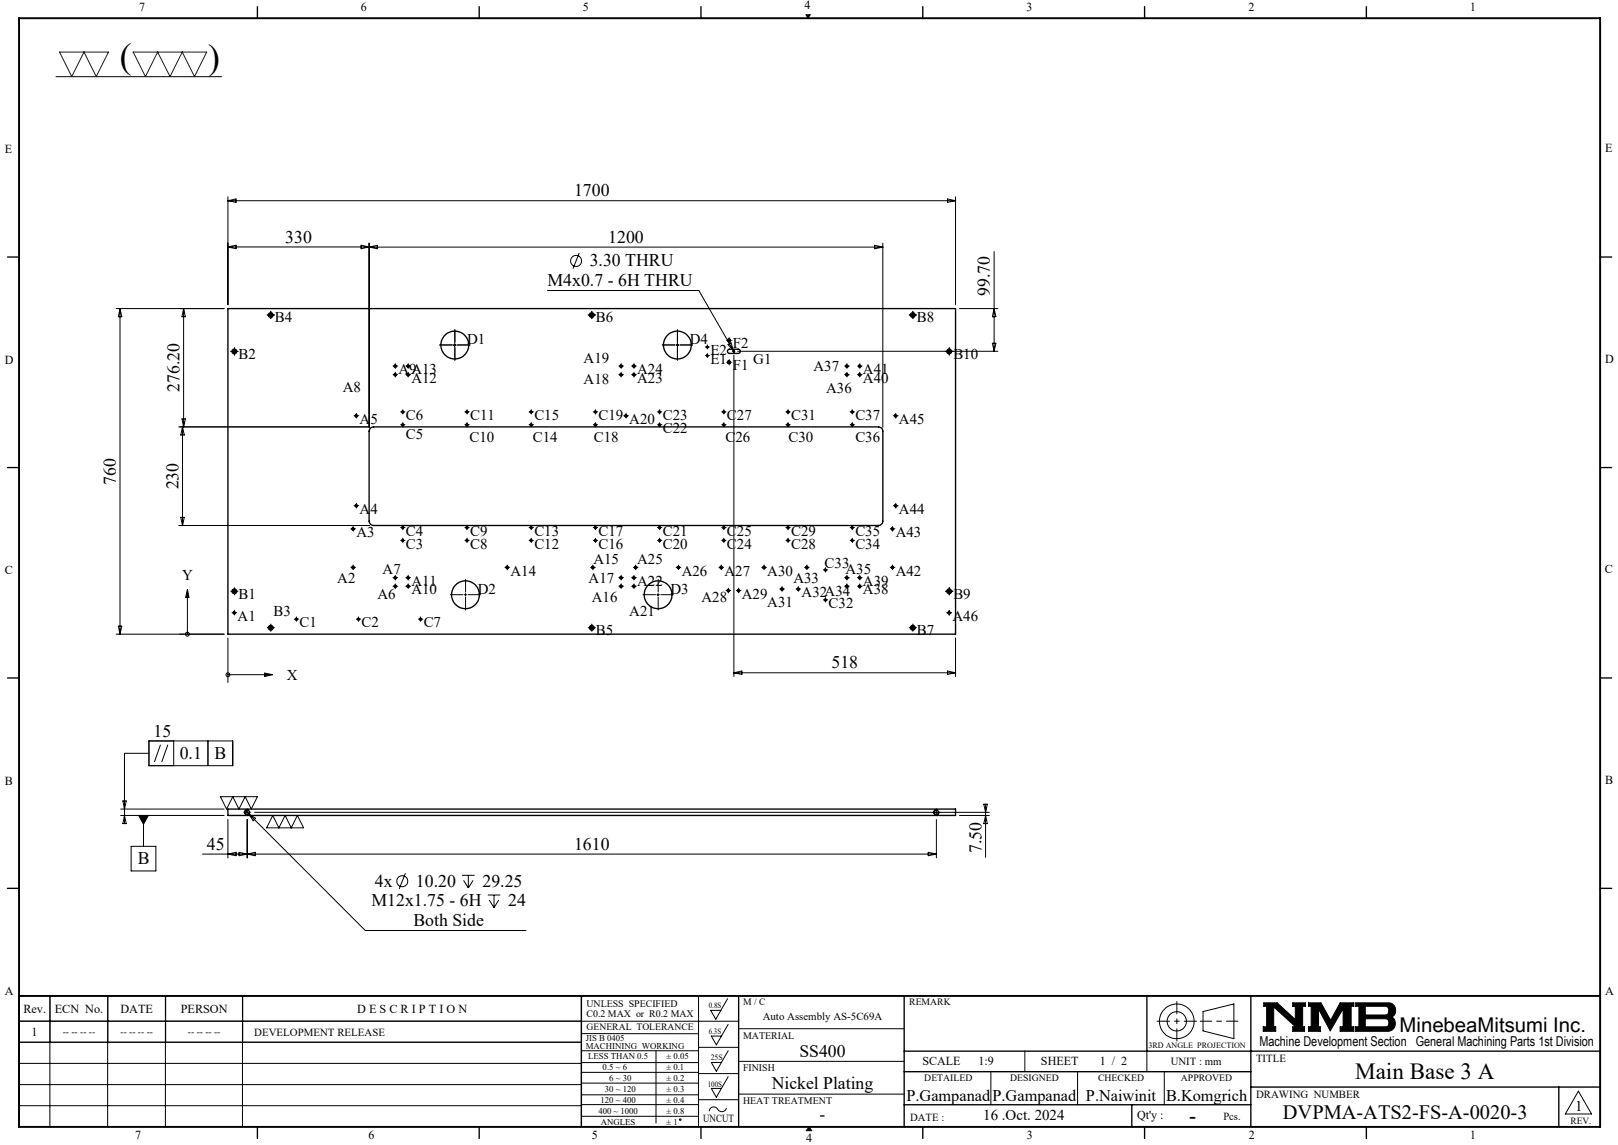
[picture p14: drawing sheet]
<svg xmlns="http://www.w3.org/2000/svg" width="420mm" height="297mm" viewBox="0 0 420 297" stroke-linecap="round" stroke-linejoin="round" font-family="sans-serif">
<defs><g id="words">
<g font-size="9.2">
<text x="31.1" y="17.7">(</text>
<text x="54" y="17.8">)</text>
</g>
<text font-size="6" x="351.8" y="280">Main Base 3 A</text>
<g font-size="5.3">
<text x="363.3" y="267.7">MinebeaMitsumi Inc.</text>
<text x="333" y="290.4">DVPMA-ATS2-FS-A-0020-3</text>
</g>
<text font-size="4.9" x="308.8" y="290.9">-</text>
<g font-size="4.6">
<text x="149" y="50.9">1700</text>
<text x="74.1" y="62.9">330</text>
<text x="157.9" y="63">1200</text>
<text x="153.1" y="69.1">3.30 THRU</text>
<text x="142.1" y="74.2">M4x0.7 - 6H THRU</text>
<text x="257" y="76.8" transform="rotate(-90 257 76.8)">99.70</text>
<text x="46.6" y="101.7" transform="rotate(-90 46.6 101.7)">276.20</text>
<text x="30.1" y="125.7" transform="rotate(-90 30.1 125.7)">760</text>
<text x="46.3" y="127" transform="rotate(-90 46.3 127)">230</text>
<text x="215.8" y="173.4">518</text>
<text x="39.9" y="191.1">15</text>
<text x="46.7" y="196.8">0.1</text>
<text x="55.7" y="196.8">B</text>
<text x="53.7" y="220.4">45</text>
<text x="149" y="220.4">1610</text>
<text x="254.8" y="221.2" transform="rotate(-90 254.8 221.2)">7.50</text>
<text x="35.7" y="224.2">B</text>
<text x="97.3" y="230">4x</text>
<text x="108" y="230">10.20</text>
<text x="125.2" y="230">29.25</text>
<text x="96.4" y="235.1">M12x1.75 - 6H</text>
<text x="131.9" y="235.1">24</text>
<text x="107.3" y="240.2">Both Side</text>
<text x="207.5" y="274.1">SS400</text>
<text x="200.3" y="282.4">Nickel Plating</text>
<text x="212.8" y="290.6">-</text>
</g>
<g font-size="4.2">
<text x="235.3" y="285.5">P.Gampanad</text>
<text x="257.6" y="285.5">P.Gampanad</text>
<text x="281.9" y="285.5">P.Naiwinit</text>
<text x="302.7" y="285.5">B.Komgrich</text>
</g>
<g font-size="3.9">
<text x="71.4" y="83.6">B4</text>
<text x="154.7" y="83.6">B6</text>
<text x="238" y="83.6">B8</text>
<text x="121.3" y="89.2">D1</text>
<text x="179" y="89.2">D4</text>
<text x="61.9" y="93">B2</text>
<text x="151.5" y="94">A19</text>
<text x="184.4" y="94.4">E1</text>
<text x="184.4" y="92.2">E2</text>
<text x="190.2" y="96">F1</text>
<text x="190.2" y="90.3">F2</text>
<text x="195.5" y="94.4">G1</text>
<text x="247.5" y="93">B10</text>
<text x="89" y="101.8">A8</text>
<text x="103.5" y="97.1">A9A13</text>
<text x="106.8" y="99.3">A12</text>
<text x="151.5" y="99.7">A18</text>
<text x="165.4" y="99.3">A23</text>
<text x="165.4" y="97.1">A24</text>
<text x="211.1" y="96.3">A37</text>
<text x="214.4" y="101.9">A36</text>
<text x="224" y="99.3">A40</text>
<text x="224" y="97.1">A41</text>
<text x="93.3" y="110">A5</text>
<text x="105.4" y="113.9">C5</text>
<text x="105.4" y="109">C6</text>
<text x="122" y="109">C11</text>
<text x="138.7" y="109">C15</text>
<text x="155.4" y="109">C19</text>
<text x="163.3" y="110">A20</text>
<text x="172" y="112.3">C22</text>
<text x="172" y="109">C23</text>
<text x="188.7" y="109">C27</text>
<text x="205.4" y="109">C31</text>
<text x="222" y="109">C37</text>
<text x="233.3" y="110">A45</text>
<text x="121.9" y="114.6">C10</text>
<text x="138.3" y="114.6">C14</text>
<text x="154.1" y="114.6">C18</text>
<text x="188.3" y="114.6">C26</text>
<text x="204.7" y="114.6">C30</text>
<text x="222" y="114.6">C36</text>
<text x="93.3" y="133.3">A4</text>
<text x="233.3" y="133.3">A44</text>
<text x="92.5" y="139.3">A3</text>
<text x="105.4" y="142.3">C3</text>
<text x="105.4" y="139">C4</text>
<text x="122" y="142.3">C8</text>
<text x="122" y="139">C9</text>
<text x="138.7" y="142.3">C12</text>
<text x="138.7" y="139">C13</text>
<text x="155.4" y="142.3">C16</text>
<text x="155.4" y="139">C17</text>
<text x="172" y="142.3">C20</text>
<text x="172" y="139">C21</text>
<text x="188.7" y="142.3">C24</text>
<text x="188.7" y="139">C25</text>
<text x="205.4" y="142.3">C28</text>
<text x="205.4" y="139">C29</text>
<text x="222" y="142.3">C34</text>
<text x="222" y="139">C35</text>
<text x="232.5" y="139.3">A43</text>
<text x="99.3" y="148.9">A7</text>
<text x="132.5" y="149.3">A14</text>
<text x="154" y="146.3">A15</text>
<text x="165.4" y="146.3">A25</text>
<text x="177" y="149.3">A26</text>
<text x="188.1" y="149.3">A27</text>
<text x="199.2" y="149.3">A30</text>
<text x="214.1" y="147.3">C33</text>
<text x="219.5" y="148.9">A35</text>
<text x="232.5" y="149.3">A42</text>
<text x="47.3" y="150.4">Y</text>
<text x="61.9" y="155.3">B1</text>
<text x="87.5" y="151.2">A2</text>
<text x="98" y="155.4">A6</text>
<text x="106.8" y="154.2">A10</text>
<text x="106.8" y="152">A11</text>
<text x="124" y="154">D2</text>
<text x="152.8" y="151.1">A17</text>
<text x="165.4" y="152">A22</text>
<text x="174" y="154">D3</text>
<text x="192.6" y="155.3">A29</text>
<text x="205.9" y="151.1">A33</text>
<text x="208.1" y="154.9">A32A34</text>
<text x="224" y="154.2">A38</text>
<text x="224" y="152">A39</text>
<text x="247.5" y="155.3">B9</text>
<text x="61.7" y="161.1">A1</text>
<text x="71" y="159.7">B3</text>
<text x="153.6" y="156.2">A16</text>
<text x="163.3" y="159.7">A21</text>
<text x="182.1" y="156.2">A28</text>
<text x="199.2" y="157.5">A31</text>
<text x="215.1" y="157.7">C32</text>
<text x="247.2" y="161">A46</text>
<text x="77.8" y="162.7">C1</text>
<text x="93.9" y="162.7">C2</text>
<text x="110" y="162.7">C7</text>
<text x="154.7" y="164.7">B5</text>
<text x="238" y="164.7">B7</text>
<text x="74.5" y="176.3">X</text>
<text x="255.2" y="290.6">16 .Oct. 2024</text>
<text x="408.9" y="288.2">1</text>
</g>
<text font-size="3.5" x="326.9" y="271.4">Machine Development Section General Machining Parts 1st Division</text>
<g font-size="3.2">
<text x="36.1" y="2.9">7</text>
<text x="93.7" y="2.8">6</text>
<text x="151.3" y="2.8">5</text>
<text x="208.8" y="2.2">4</text>
<text x="266.5" y="2.8">3</text>
<text x="324.1" y="2.8">2</text>
<text x="381.6" y="2.8">1</text>
<text x="1.3" y="39.8">E</text>
<text x="416.6" y="39.5">E</text>
<text x="1.3" y="94.3">D</text>
<text x="416.6" y="94.1">D</text>
<text x="1.3" y="148.9">C</text>
<text x="416.6" y="148.7">C</text>
<text x="1.3" y="203.6">B</text>
<text x="416.6" y="203.3">B</text>
<text x="416.6" y="258">A</text>
<text x="1.3" y="258.1">A</text>
<text x="6.1" y="262.7">Rev.</text>
<text x="14.2" y="262.7">ECN No.</text>
<text x="31.3" y="262.7">DATE</text>
<text x="46.9" y="262.7">PERSON</text>
<text x="92.7" y="262.7">D E S C R I P T I O N</text>
<text x="8.2" y="268.7">1</text>
<text x="239.4" y="276.2">SCALE</text>
<text x="254" y="276.2">1:9</text>
<text x="270.2" y="276.2">SHEET</text>
<text x="285.5" y="276.2">1 / 2</text>
<text x="295.2" y="290.1">Qt'y :</text>
<text x="35.1" y="295.5">7</text>
<text x="95.7" y="295.6">6</text>
<text x="153.6" y="295.6">5</text>
<text x="209.3" y="296.3">4</text>
<text x="266.6" y="295.6">3</text>
<text x="324.2" y="295.6">2</text>
<text x="381.6" y="295.6">1</text>
</g>
<g font-size="2.8">
<text x="66" y="268.6">DEVELOPMENT RELEASE</text>
<text x="198" y="264.5">Auto Assembly AS-5C69A</text>
<text x="326" y="275.4">TITLE</text>
<text x="303.9" y="276.2">UNIT : mm</text>
<text x="326" y="284.7">DRAWING NUMBER</text>
<text x="182.5" y="291.2">UNCUT</text>
<text x="236.3" y="290.7">DATE :</text>
<text x="317.6" y="290.6">Pcs.</text>
</g>
<g font-size="2.6">
<text x="152.2" y="261.3">UNLESS SPECIFIED</text>
<text x="152.2" y="263.7">C0.2 MAX or R0.2 MAX</text>
<text x="192.9" y="269.4">MATERIAL</text>
<text x="192.9" y="277.7">FINISH</text>
<text x="192.9" y="286.3">HEAT TREATMENT</text>
</g>
<g font-size="2.5">
<text x="192.9" y="260.7">M / C</text>
<text x="236" y="260.7">REMARK</text>
<text x="16.3" y="268.5">-- -- -- --</text>
<text x="31.3" y="268.5">-- -- -- --</text>
<text x="48.8" y="268.5">-- -- -- --</text>
<text x="152.3" y="267.3">GENERAL TOLERANCE</text>
<text x="239.9" y="280.5">DETAILED</text>
<text x="262.2" y="280.5">DESIGNED</text>
<text x="285.1" y="280.5">CHECKED</text>
<text x="306.6" y="280.5">APPROVED</text>
<text x="407.7" y="291.5">REV.</text>
</g>
<g font-size="2.3">
<text x="152.1" y="270">JIS B 0405</text>
<text x="152.1" y="272.1">MACHINING WORKING</text>
<text x="152.7" y="274.6">LESS THAN 0.5</text>
<text x="173" y="274.6">± 0.05</text>
<text x="156.4" y="277.4">0.5 ~ 6</text>
<text x="158.1" y="280.3">6 ~ 30</text>
<text x="173" y="277.4">± 0.1</text>
<text x="173" y="280.3">± 0.2</text>
<text x="155.9" y="286">120 ~ 400</text>
<text x="157" y="283.2">30 ~ 120</text>
<text x="173" y="283.2">± 0.3</text>
<text x="173" y="286">± 0.4</text>
<text x="155.3" y="288.9">400 ~ 1000</text>
<text x="155.9" y="291.7">ANGLES</text>
<text x="173" y="288.9">± 0.8</text>
<text x="173" y="291.7">± 1</text>
</g>
<g font-size="2.1">
<text x="184" y="261.5">0.8S</text>
<text x="184" y="268.1">6.3S</text>
<text x="184.5" y="275">25S</text>
<text x="298.1" y="271.8">3RD ANGLE PROJECTION</text>
<text x="183.7" y="281.9">100S</text>
</g>
</g></defs>
<g fill="none" stroke="#000" stroke-width=".26">
<path d="M14.5 19.9h43M209.2 3.8h1.1l-.6 .9zM59.2 51v28.1M59.2 52.1h188.8M59.2 52.1l2.1-.5v.9zM246 51.6l2 .5-2 .4zM248 51v28.1M59.2 64.1l2.1-.5v.9zM59.2 64.1h36.6M93.7 63.6l2.1 .5-2.1 .4zM95.8 63v47.8M95.8 64.1h133.4"/>
<path d="M95.8 64.1l2.1-.5v.9zM142.1 75.3h39.3l9 15.7M150.4 65.6l-1.7 4.1M227 63.6l2.2 .5-2.2 .4zM229.2 63.1v47.7M258.1 65.3v25.8M30.2 80h28M31.2 80v84.5M31.2 80l.4 2.2h-.9zM47.7 80l.4 2.2h-.9zM47.7 80v30.7M60.5 91.2h.7"/>
<path d="M60.8 90.8v.7M70 81.7h.6M70.3 81.4v.7M102.3 95h.6M102.3 97.2h.6M102.6 94.6v.7M102.6 96.9v.6M102.7 94.6a.33 .33 0 0 0-.4 .3 .33 .33 0 0 0 .2 .4 .33 .33 0 0 0 .4-.3M102.7 96.9a.33 .33 0 0 0-.4 .2 .33 .33 0 0 0 .2 .4 .33 .33 0 0 0 .4-.2M105.6 95h.7M105.6 97.2h.7M105.9 94.6v.7"/>
<path d="M105.9 96.9v.6M106 94.6a.34 .34 0 0 0-.4 .3 .34 .34 0 0 0 .2 .4 .34 .34 0 0 0 .5-.3M106 96.9a.34 .34 0 0 0-.4 .2 .34 .34 0 0 0 .2 .4 .34 .34 0 0 0 .5-.2M117.7 89.5h.7M118 89.2v.6M153.3 81.7h.7M153.6 81.4v.7M160.9 95h.6M160.9 97.2h.6M161.2 94.6v.7M161.2 96.9v.6M161.3 94.6a.33 .33 0 0 0-.4 .3 .33 .33 0 0 0 .2 .4 .33 .33 0 0 0 .4-.3"/>
<path d="M161.3 96.9a.33 .33 0 0 0-.4 .2 .33 .33 0 0 0 .2 .4 .33 .33 0 0 0 .4-.2M164.2 95h.7M164.2 97.2h.7M164.6 94.6v.7M164.6 96.9v.6M164.6 94.6a.33 .33 0 0 0-.4 .3 .33 .33 0 0 0 .3 .4 .33 .33 0 0 0 .4-.3M164.6 96.9a.33 .33 0 0 0-.4 .2 .33 .33 0 0 0 .3 .4 .33 .33 0 0 0 .4-.2M175.5 89.5h.7M175.8 89.2v.6M183.3 90h.6M183.3 92.2h.6M183.6 89.7v.6"/>
<path d="M183.6 91.9v.7M183.7 89.8l-.3 .1v.3h.3l.1-.1M183.7 92l-.3 .1v.3l.3 .1 .1-.2M188.9 94h.7M188.9 88.3h.7M189 89.4l.8-.5 .6 2.1zM189.3 88v.6M189.3 93.6v.7M189.4 93.6a.44 .44 0 0 0-.6 .2 .44 .44 0 0 0 .3 .6 .44 .44 0 0 0 .6-.3M189.4 87.9a.44 .44 0 0 0-.6 .3 .44 .44 0 0 0 .3 .5 .44 .44 0 0 0 .6-.3M190.4 91l.2 .3M190.5 92.1v83.4"/>
<path d="M190.6 90.9h-.2l-.1 .3 .2 .2 .2-.2M191.5 91.1h67.5M219.5 95h.7M219.5 97.2h.7M219.8 94.6v.7M219.8 96.9v.6M219.9 94.6a.33 .33 0 0 0-.4 .3 .33 .33 0 0 0 .3 .4 .33 .33 0 0 0 .4-.3M219.9 96.9a.33 .33 0 0 0-.4 .2 .33 .33 0 0 0 .3 .4 .33 .33 0 0 0 .4-.2M222.8 95h.7M222.8 97.2h.7M223.2 94.6v.7M223.2 96.9v.6"/>
<path d="M223.2 94.6a.33 .33 0 0 0-.4 .3 .33 .33 0 0 0 .3 .4 .33 .33 0 0 0 .4-.3M223.2 96.9a.33 .33 0 0 0-.4 .2 .33 .33 0 0 0 .3 .4 .33 .33 0 0 0 .4-.2M236.6 81.7h.7M236.9 81.4v.7M246.1 91.2h.6M246.4 90.8v.7M249.1 80h9.9M257.6 89h.9l-.4 2.1zM258.1 80l.4 2.2h-.9zM46.4 110.7h49.6M47.2 108.7h.9l-.4 2zM47.4 110.7v25.6"/>
<path d="M47.4 110.7l.4 2.2h-.9zM92.2 107.8h.6M92.5 107.5v.7M92.6 107.5a.34 .34 0 0 0-.4 .3 .34 .34 0 0 0 .2 .4 .34 .34 0 0 0 .4-.3M104.2 110.2h.7M104.2 106.9h.7M104.6 106.5v.7M104.6 109.9v.6M104.6 109.9a.28 .28 0 0 0-.3 .2 .28 .28 0 0 0 .2 .4 .28 .28 0 0 0 .3-.2M104.6 106.6a.28 .28 0 0 0-.3 .1 .28 .28 0 0 0 .2 .4 .28 .28 0 0 0 .3-.2M120.9 110.2h.7M120.9 106.9h.7"/>
<path d="M121.2 106.5v.7M121.2 109.9v.6M121.3 109.9a.28 .28 0 0 0-.3 .2 .28 .28 0 0 0 .2 .4 .28 .28 0 0 0 .3-.2M121.3 106.6a.28 .28 0 0 0-.3 .2 .28 .28 0 0 0 .2 .3 .28 .28 0 0 0 .3-.2M137.5 110.2h.7M137.5 106.9h.7M137.9 106.5v.7M137.9 109.9v.6M138 109.9a.28 .28 0 0 0-.4 .2 .28 .28 0 0 0 .2 .4 .28 .28 0 0 0 .3-.2M138 106.6a.28 .28 0 0 0-.4 .1 .28 .28 0 0 0 .2 .4 .28 .28 0 0 0 .3-.2M154.2 110.2h.7M154.2 106.9h.7"/>
<path d="M154.6 106.5v.7M154.6 109.9v.6M154.6 109.9a.28 .28 0 0 0-.3 .2 .28 .28 0 0 0 .2 .4 .28 .28 0 0 0 .3-.2M154.6 106.6a.28 .28 0 0 0-.3 .2 .28 .28 0 0 0 .2 .3 .28 .28 0 0 0 .3-.2M162.2 107.8h.6M162.5 107.5v.7M162.6 107.5a.33 .33 0 0 0-.4 .2 .33 .33 0 0 0 .2 .4 .33 .33 0 0 0 .4-.2M170.9 110.2h.7M170.9 106.9h.7M171.2 106.5v.7M171.2 109.9v.6M171.3 109.9a.28 .28 0 0 0-.3 .2 .28 .28 0 0 0 .1 .4 .28 .28 0 0 0 .4-.2"/>
<path d="M171.3 106.6a.28 .28 0 0 0-.4 .1 .28 .28 0 0 0 .2 .4 .28 .28 0 0 0 .4-.2M187.5 110.2h.7M187.5 106.9h.7M187.9 106.5v.7M187.9 109.9v.6M188 109.9a.28 .28 0 0 0-.4 .2 .28 .28 0 0 0 .2 .4 .28 .28 0 0 0 .4-.2M188 106.6a.28 .28 0 0 0-.4 .2 .28 .28 0 0 0 .2 .3 .28 .28 0 0 0 .4-.2M204.2 110.2h.7M204.2 106.9h.7M204.5 106.5v.7M204.5 109.9v.6M204.6 109.9a.28 .28 0 0 0-.3 .2 .28 .28 0 0 0 .2 .4 .28 .28 0 0 0 .3-.2"/>
<path d="M204.6 106.6a.28 .28 0 0 0-.3 .2 .28 .28 0 0 0 .2 .3 .28 .28 0 0 0 .3-.2M220.9 110.2h.6M220.9 106.9h.6M221.2 106.5v.7M221.2 109.9v.6M221.3 109.9a.27 .27 0 0 0-.3 .2 .27 .27 0 0 0 .1 .3 .27 .27 0 0 0 .4-.1M221.3 106.6a.27 .27 0 0 0-.3 .1 .27 .27 0 0 0 .1 .4 .27 .27 0 0 0 .4-.2M232.2 107.8h.6M232.5 107.5v.7M232.6 107.5a.34 .34 0 0 0-.4 .3 .34 .34 0 0 0 .2 .4 .34 .34 0 0 0 .4-.3M46.4 136.3h49.6M46.9 134.2h.9l-.4 2.1z"/>
<path d="M91.3 137.2h.7M91.7 136.8v.7M91.8 136.9a.32 .32 0 0 0-.5 .2 .32 .32 0 0 0 .3 .4 .32 .32 0 0 0 .4-.2M92.2 131.2h.6M92.5 130.8v.7M92.6 130.9a.33 .33 0 0 0-.4 .2 .33 .33 0 0 0 .2 .4 .33 .33 0 0 0 .4-.2M104.2 136.8h.7M104.6 136.5v.7M104.6 139.8v.7M104.6 139.9a.28 .28 0 0 0-.3 .2 .28 .28 0 0 0 .2 .3 .28 .28 0 0 0 .3-.1M104.6 136.6a.28 .28 0 0 0-.3 .2 .28 .28 0 0 0 .2 .3 .28 .28 0 0 0 .3-.2M120.9 136.8h.7"/>
<path d="M121.2 136.5v.7M121.2 139.8v.7M121.3 139.9a.28 .28 0 0 0-.3 .2 .28 .28 0 0 0 .2 .4 .28 .28 0 0 0 .3-.2M121.3 136.6a.27 .27 0 0 0-.3 .2 .27 .27 0 0 0 .2 .3 .27 .27 0 0 0 .3-.2M137.5 136.8h.7M137.9 136.5v.7M137.9 139.8v.7M138 139.9a.28 .28 0 0 0-.4 .2 .28 .28 0 0 0 .2 .3 .28 .28 0 0 0 .3-.1M138 136.6a.28 .28 0 0 0-.4 .2 .28 .28 0 0 0 .2 .3 .28 .28 0 0 0 .3-.2M154.2 136.8h.7M154.6 136.5v.7M154.6 139.8v.7"/>
<path d="M154.6 139.9a.28 .28 0 0 0-.3 .2 .28 .28 0 0 0 .2 .4 .28 .28 0 0 0 .3-.2M154.6 136.6a.27 .27 0 0 0-.3 .2 .27 .27 0 0 0 .2 .3 .27 .27 0 0 0 .3-.2M170.9 136.8h.7M171.2 136.5v.7M171.2 139.8v.7M171.3 139.9a.28 .28 0 0 0-.4 .2 .28 .28 0 0 0 .2 .3 .28 .28 0 0 0 .4-.1M171.3 136.6a.28 .28 0 0 0-.3 .2 .28 .28 0 0 0 .1 .3 .28 .28 0 0 0 .4-.2M187.5 136.8h.7M187.9 136.5v.7M187.9 139.8v.7M188 139.9a.28 .28 0 0 0-.4 .2 .28 .28 0 0 0 .2 .4 .28 .28 0 0 0 .4-.2M188 136.6a.27 .27 0 0 0-.4 .2 .27 .27 0 0 0 .3 .3 .27 .27 0 0 0 .3-.2"/>
<path d="M204.2 136.8h.7M204.5 136.5v.7M204.5 139.8v.7M204.6 139.9a.28 .28 0 0 0-.3 .2 .28 .28 0 0 0 .2 .4 .28 .28 0 0 0 .3-.2M204.6 136.6a.27 .27 0 0 0-.3 .2 .27 .27 0 0 0 .2 .3 .27 .27 0 0 0 .3-.2M220.9 136.8h.6M221.2 136.5v.7M221.2 139.8v.7M221.3 139.9a.27 .27 0 0 0-.3 .2 .27 .27 0 0 0 .1 .3 .27 .27 0 0 0 .4-.1M221.3 136.6a.26 .26 0 0 0-.3 .2 .26 .26 0 0 0 .2 .3 .26 .26 0 0 0 .3-.2M231.3 137.2h.7M231.7 136.8v.7"/>
<path d="M231.7 136.9a.33 .33 0 0 0-.4 .2 .33 .33 0 0 0 .3 .4 .33 .33 0 0 0 .4-.2M232.2 131.2h.6M232.5 130.8v.7M232.6 130.9a.33 .33 0 0 0-.4 .2 .33 .33 0 0 0 .2 .4 .33 .33 0 0 0 .4-.2M48.6 152.9l.5 2.1h-.9zM48.6 155v9.5M60.5 153.4h.7M60.5 159h.7M60.8 153.1v.6M60.8 158.6v.7M60.9 158.6a.33 .33 0 0 0-.4 .2 .33 .33 0 0 0 .2 .4 .33 .33 0 0 0 .4-.2M91.3 147.2h.7"/>
<path d="M91.7 146.9v.6M91.8 146.9a.33 .33 0 0 0-.4 .2 .33 .33 0 0 0 .2 .4 .33 .33 0 0 0 .4-.2M102.3 149.9h.6M102.3 152.1h.6M102.6 149.5v.7M102.6 151.7v.7M102.7 149.5a.33 .33 0 0 0-.4 .3 .33 .33 0 0 0 .2 .4 .33 .33 0 0 0 .4-.3M102.7 151.8a.33 .33 0 0 0-.4 .2 .33 .33 0 0 0 .2 .4 .33 .33 0 0 0 .4-.3M104.2 140.2h.7M105.6 149.9h.7M105.6 152.1h.7M105.9 149.5v.7"/>
<path d="M105.9 151.7v.7M106 149.5a.34 .34 0 0 0-.4 .3 .34 .34 0 0 0 .2 .4 .34 .34 0 0 0 .5-.3M106 151.8a.34 .34 0 0 0-.4 .2 .34 .34 0 0 0 .2 .4 .34 .34 0 0 0 .5-.3M120.5 154.3h.7M120.8 153.9v.7M120.9 140.2h.7M131.3 147.2h.7M131.7 146.9v.6M131.8 146.9a.33 .33 0 0 0-.4 .2 .33 .33 0 0 0 .2 .4 .33 .33 0 0 0 .4-.2M137.5 140.2h.7M153.6 147.2h.6M153.9 146.9v.6"/>
<path d="M154 146.9a.34 .34 0 0 0-.4 .2 .34 .34 0 0 0 .2 .4 .34 .34 0 0 0 .4-.2M154.2 140.2h.7M160.9 149.9h.6M160.9 152.1h.6M161.2 149.5v.7M161.2 151.7v.7M161.3 149.5a.33 .33 0 0 0-.4 .3 .33 .33 0 0 0 .2 .4 .33 .33 0 0 0 .4-.3M161.3 151.8a.33 .33 0 0 0-.4 .2 .33 .33 0 0 0 .2 .4 .33 .33 0 0 0 .4-.3M164.2 149.9h.7M164.2 152.1h.7M164.6 149.5v.7M164.6 151.7v.7"/>
<path d="M164.6 149.5a.33 .33 0 0 0-.4 .3 .33 .33 0 0 0 .3 .4 .33 .33 0 0 0 .4-.3M164.6 151.8a.33 .33 0 0 0-.4 .2 .33 .33 0 0 0 .3 .4 .33 .33 0 0 0 .4-.3M164.7 147.2h.6M165 146.9v.6M165.1 146.9a.34 .34 0 0 0-.4 .2 .34 .34 0 0 0 .2 .4 .34 .34 0 0 0 .4-.2M170.5 154.3h.7M170.8 153.9v.7M170.9 140.2h.7M175.8 147.2h.7M176.1 146.9v.6M176.2 146.9a.34 .34 0 0 0-.4 .2 .34 .34 0 0 0 .2 .4 .34 .34 0 0 0 .4-.2M186.9 147.2h.6"/>
<path d="M187.2 146.9v.6M187.3 146.9a.34 .34 0 0 0-.4 .2 .34 .34 0 0 0 .2 .4 .34 .34 0 0 0 .4-.2M187.5 140.2h.7M188.7 153.2h.7M189.1 152.9v.6M189.1 152.9a.34 .34 0 0 0-.4 .2 .34 .34 0 0 0 .3 .4 .34 .34 0 0 0 .4-.2M191.4 153.2h.7M191.7 152.9v.6M191.8 152.9a.34 .34 0 0 0-.4 .2 .34 .34 0 0 0 .2 .4 .34 .34 0 0 0 .5-.2M198 147.2h.6M198.3 146.9v.6M198.4 146.9a.34 .34 0 0 0-.4 .2 .34 .34 0 0 0 .2 .4 .34 .34 0 0 0 .4-.2"/>
<path d="M202.7 152.8h.6M203 152.5v.6M203.1 152.5a.33 .33 0 0 0-.4 .2 .33 .33 0 0 0 .2 .4 .33 .33 0 0 0 .4-.2M204.2 140.2h.7M206.9 152.8h.6M207.2 152.5v.6M207.3 152.5a.34 .34 0 0 0-.4 .2 .34 .34 0 0 0 .2 .4 .34 .34 0 0 0 .4-.2M209.1 147.2h.7M209.4 146.9v.6M209.5 146.9a.34 .34 0 0 0-.4 .2 .34 .34 0 0 0 .2 .4 .34 .34 0 0 0 .5-.2M214 147.8h.6M214 155.6h.6"/>
<path d="M214.3 147.5v.7M214.3 155.3v.7M214.3 147.6a.28 .28 0 0 0-.3 .2 .28 .28 0 0 0 .2 .3 .28 .28 0 0 0 .4-.2M214.3 155.3a.28 .28 0 0 0-.3 .2 .28 .28 0 0 0 .2 .4 .28 .28 0 0 0 .4-.2M219.5 149.9h.7M219.5 152.1h.7M219.8 149.5v.7M219.8 151.7v.7M219.9 149.5a.33 .33 0 0 0-.4 .3 .33 .33 0 0 0 .3 .4 .33 .33 0 0 0 .4-.3M219.9 151.8a.33 .33 0 0 0-.4 .2 .33 .33 0 0 0 .3 .4 .33 .33 0 0 0 .4-.3M220.9 140.2h.6M222.8 149.9h.7"/>
<path d="M222.8 152.1h.7M223.2 149.5v.7M223.2 151.7v.7M223.2 149.5a.33 .33 0 0 0-.4 .3 .33 .33 0 0 0 .3 .4 .33 .33 0 0 0 .4-.3M223.2 151.8a.33 .33 0 0 0-.4 .2 .33 .33 0 0 0 .3 .4 .33 .33 0 0 0 .4-.3M231.3 147.2h.7M231.7 146.9v.6M231.7 146.9a.34 .34 0 0 0-.4 .2 .34 .34 0 0 0 .3 .4 .34 .34 0 0 0 .4-.2M246.1 153.4h.6M246.1 159h.6M246.4 153.1v.6M246.4 158.6v.7"/>
<path d="M246.5 158.6a.34 .34 0 0 0-.4 .2 .34 .34 0 0 0 .2 .4 .34 .34 0 0 0 .4-.2M30.2 164.5h28M30.7 162.4h.9l-.4 2.1zM59.2 165.5v11.5M59.2 175h9.5M68.7 174.6l2.1 .4-2.1 .5zM70 162.8h.6M70.3 162.5v.7M76.6 160.6h.7M76.9 160.3v.6M77 160.3a.28 .28 0 0 0-.3 .2 .28 .28 0 0 0 .2 .4 .28 .28 0 0 0 .3-.2M92.7 160.6h.7"/>
<path d="M93.1 160.3v.6M93.1 160.3a.28 .28 0 0 0-.3 .2 .28 .28 0 0 0 .2 .4 .28 .28 0 0 0 .3-.2M108.8 160.6h.7M109.1 160.3v.6M109.2 160.3a.28 .28 0 0 0-.3 .2 .28 .28 0 0 0 .2 .4 .28 .28 0 0 0 .3-.2M153.3 162.8h.7M153.6 162.5v.7M190.5 174.5h57.5M190.5 174.5l2.1-.4v.8zM236.6 162.8h.7M236.9 162.5v.7M246 174.1l2 .4-2 .4z"/>
<path d="M248 165.5v10M38.7 192.2h21.7v6.4h-21.7zM38.7 195.4h-6.4v18.1M41.7 193.2l-1.6 4.5M43.6 193.2l-1.6 4.5M45.1 192.2v6.4M54 192.2v6.4M31.3 209.9h26.9M31.3 211.5h26.9M31.9 207.7h.9l-.5 2.2zM32.3 211.5l.5 2.1h-.9zM34 219.5h6.5v6.4h-6.5z"/>
<path d="M36 211.5h2.5l-1.2 2.3zM37.3 211.5v8M57.2 206.7h9.6l-1.6 3.2-1.6-3.2-1.6 3.2-1.6-3.2-1.6 3.2zM59.2 212.5v10M63.7 210.3l31.1 31.1h41.7M63.8 210.7h.7M64.2 210.4v.6M64.2 212.6v9.9M64.3 210a.67 .67 0 0 0-.8 .5 .67 .67 0 0 0 .5 .8 .67 .67 0 0 0 .8-.4M64.6 211.1l1.8 1.2-.7 .6zM66.1 210.7h190.7M70.8 211.5l1.6 3.2 1.6-3.2 1.6 3.2 1.6-3.2 1.6 3.2h-9.6z"/>
<path d="M243.1 212.6v9.9M243.1 210.4v.6M243.2 210a.67 .67 0 0 0-.8 .5 .67 .67 0 0 0 .5 .8 .67 .67 0 0 0 .8-.4M249.1 211.5h7.7M255.4 208.6h.9l-.5 2.1zM255.8 211.5l.5 2.1h-.9zM255.8 208.6v13.8M52.6 221.5h190.5M59.2 221.5l2.1-.4v.9zM62.1 221.1l2.1 .4-2.1 .5zM64.2 221.5l2.1-.4v.9zM105.2 226.5l-1.6 4.1"/>
<path d="M119.9 227h3.3M120.3 228.3l1.3 2M121.6 227v3.3M122.8 228.3l-1.2 2M126.6 232.2h3.3M127 233.5l1.2 1.9M128.2 232.2v3.2M129.5 233.5l-1.3 1.9M240.9 221.1l2.2 .4-2.2 .5zM13 258.3l-.1 34M27.9 258.3v34M28 258.3v12"/>
<path d="M42.9 258.3v34M43 258.3v12M62.9 258.3v34M63 258.3v12M181.3 258.3v34M188.9 259l-3.1 5.4-1.3-2.3h2.6M4.9 264.9h186.8M4.9 275.8h146M5 270.3v-12h146l-.1 34M5 264.9h146M150.9 278.2h30.4M150.9 275.6h30.4"/>
<path d="M150.9 272.6h30.4M150.9 268.1h30.4M151 270.3l-146.1 .1M170.3 272.6v18.7M181.3 271.7h10.4M181.3 278.5h10.4M189 272.6l-3.1 5.3-1.3-2.3h2.7M189 279.3l-3.1 5.3-1.3-2.3h2.7M189 265.7l-3.1 5.3-1.3-2.3h2.7M191.7 266.8h43M191.7 275.3h43M257.2 278v8.6"/>
<path d="M266 272.7v5.3M279.7 278v8.6M297.7 272.7v5.3M302.2 278v8.6M312.3 262.4l8-2v9l-8-2zM328 260.1h3.5l4.7 4.3v-3.4h-.6v-.9h3.2v.9h-.7v5.3h.5v1.2h-3v-1.2h.7l-5.7-5.1v5.1h.6v1.2h-3.3v-1.2h.9v-5.3h-.8zM339.7 260.1h3.2l2.5 4.6 2.5-4.6h3.5v.9h-.7v5.3h.7v1.2h-3.5v-1.2h.8v-4.6l-3.4 5.7-3-5.7v4.6h.4v1.2h-3v-1.2h.7v-5.3h-.7zM351.9 260.1h8.4a1.97 1.97 0 0 1 1.9 1.5 1.97 1.97 0 0 1-.9 2.2 2.03 2.03 0 0 1 .8 2.2 2.03 2.03 0 0 1-1.8 1.5h-8.4v-1.2h.8v-5.3h-.8zM354.4 261h5.4l.6 .5v1.2l-.4 .5-.3 .1h-5.3zM354.4 264.3h5.4l.6 .4 .1 1-.2 .4-.4 .2h-5.5zM4.9 281.3h146M4.9 286.8h146"/>
<path d="M150.9 280.9h30.4M150.9 286.5h30.4M150.9 284h30.4M150.9 289.6h30.4M181.3 285.3h10.4M188.6 287.4a1.29 1.29 0 0 1-1.2 1 1.29 1.29 0 0 1-1.3-.9 1.14 1.14 0 0 0-1.3-.3 1.14 1.14 0 0 0-.7 1.1M191.7 283.8h43M210 292.3l.7 1M409.7 283l3.4 6h-6.8z"/>
<circle cx="149.6" cy="67.7" r="1.44"/>
<circle cx="48.6" cy="164.5" r=".5"/>
<circle cx="59.2" cy="175" r=".5"/>
<circle cx="104.4" cy="228.6" r="1.44"/>
<circle cx="305.5" cy="264.9" r="2.51"/>
<circle cx="305.5" cy="264.9" r="4.5"/>
<circle cx="176.6" cy="290.4" r=".2"/>
</g>
<path d="M311.6 264.9h9.7" fill="none" stroke="#000" stroke-width=".26" stroke-dasharray="15.2 1.3 1.3 1.3" stroke-dashoffset="12.3"/>
<path d="M305.5 259.8v10.2M300.4 264.9h10.2" fill="none" stroke="#000" stroke-width=".26" stroke-dasharray="15.2 1.3 1.3 1.3" stroke-dashoffset="12"/>
<g fill="none" stroke="#000" stroke-width=".35">
<path d="M66.8 1.7v3M124.4 1.7v3M182 1.7v3M239.5 1.7v3M297.1 1.7v3M354.7 1.7v3M1.9 66.7h3M415.4 66.7h3M59.2 80h188.8v84.5h-188.8zM189.1 90.7l2.5-.1a.55 .55 0 0 1 .6 .5 .55 .55 0 0 1-.6 .6h-2.2a.55 .55 0 0 1-.6-.4 .55 .55 0 0 1 .3-.6zM96.2 111.1l.7-.4h131.2a1.09 1.09 0 0 1 1.1 1.2v23.3a1.15 1.15 0 0 1-1.1 1.1h-131.2a1.21 1.21 0 0 1-1.1-1.1v-23.3zM1.9 121.3h3"/>
<path d="M415.4 121.3h3M1.9 175.9h3M415.4 175.9h3M59.2 209.9h188.8v1.6h-188.8zM1.9 230.4h3M415.4 230.4h3M150.9 258.3v34M191.7 258.3v34M234.7 258.3v34M297.7 258.3v14.4M324.7 258.3v34M234.7 272.7h180.7"/>
<path d="M234.7 278h90M66.8 292.3v3M124.4 292.3v3M182 292.3v3M234.7 286.6h90M239.5 292.3v3M293.8 286.6v5.7M297.1 292.3v3M324.7 282h90.7M354.7 292.3v3M404.6 282v10.3"/>
<circle cx="60.8" cy="91.2" r=".37"/>
<circle cx="60.8" cy="91.2" r=".61"/>
<circle cx="70.3" cy="81.7" r=".61"/>
<circle cx="70.3" cy="81.7" r=".36"/>
<circle cx="102.6" cy="95" r=".27"/>
<circle cx="102.6" cy="97.2" r=".27"/>
<circle cx="105.9" cy="95" r=".28"/>
<circle cx="105.9" cy="97.2" r=".28"/>
<circle cx="118" cy="89.5" r="3.6"/>
<circle cx="153.6" cy="81.7" r=".37"/>
<circle cx="153.6" cy="81.7" r=".61"/>
<circle cx="161.2" cy="95" r=".28"/>
<circle cx="161.2" cy="97.2" r=".28"/>
<circle cx="164.5" cy="95" r=".28"/>
<circle cx="164.5" cy="97.2" r=".28"/>
<circle cx="175.8" cy="89.5" r="3.6"/>
<circle cx="183.6" cy="92.3" r=".19"/>
<circle cx="183.6" cy="90" r=".19"/>
<circle cx="189.3" cy="94" r=".38"/>
<circle cx="189.3" cy="88.3" r=".38"/>
<circle cx="190.5" cy="91.1" r=".18"/>
<circle cx="219.8" cy="95" r=".28"/>
<circle cx="219.8" cy="97.2" r=".28"/>
<circle cx="223.2" cy="95" r=".28"/>
<circle cx="223.2" cy="97.2" r=".28"/>
<circle cx="236.9" cy="81.7" r=".37"/>
<circle cx="236.9" cy="81.7" r=".61"/>
<circle cx="246.4" cy="91.2" r=".37"/>
<circle cx="246.4" cy="91.2" r=".61"/>
<circle cx="92.5" cy="107.9" r=".28"/>
<circle cx="104.5" cy="106.9" r=".23"/>
<circle cx="104.5" cy="110.2" r=".23"/>
<circle cx="121.2" cy="106.9" r=".24"/>
<circle cx="121.2" cy="110.2" r=".24"/>
<circle cx="137.9" cy="106.9" r=".23"/>
<circle cx="137.9" cy="110.2" r=".23"/>
<circle cx="154.6" cy="106.9" r=".24"/>
<circle cx="154.6" cy="110.2" r=".24"/>
<circle cx="162.5" cy="107.8" r=".28"/>
<circle cx="171.2" cy="106.9" r=".23"/>
<circle cx="171.2" cy="110.2" r=".23"/>
<circle cx="187.9" cy="106.9" r=".25"/>
<circle cx="187.9" cy="110.2" r=".25"/>
<circle cx="204.6" cy="106.9" r=".23"/>
<circle cx="204.6" cy="110.2" r=".23"/>
<circle cx="221.2" cy="106.9" r=".23"/>
<circle cx="221.2" cy="110.2" r=".23"/>
<circle cx="232.5" cy="107.8" r=".28"/>
<circle cx="91.7" cy="137.2" r=".27"/>
<circle cx="92.5" cy="131.2" r=".28"/>
<circle cx="104.5" cy="136.8" r=".23"/>
<circle cx="121.2" cy="136.9" r=".24"/>
<circle cx="137.9" cy="136.8" r=".23"/>
<circle cx="154.6" cy="136.9" r=".24"/>
<circle cx="171.2" cy="136.8" r=".23"/>
<circle cx="187.9" cy="136.8" r=".25"/>
<circle cx="204.6" cy="136.8" r=".23"/>
<circle cx="221.2" cy="136.8" r=".23"/>
<circle cx="231.7" cy="137.2" r=".28"/>
<circle cx="232.5" cy="131.2" r=".27"/>
<circle cx="60.8" cy="158.9" r=".28"/>
<circle cx="60.8" cy="153.4" r=".37"/>
<circle cx="60.8" cy="153.4" r=".61"/>
<circle cx="91.7" cy="147.2" r=".28"/>
<circle cx="102.6" cy="152.1" r=".26"/>
<circle cx="102.6" cy="149.9" r=".26"/>
<circle cx="104.5" cy="140.2" r=".23"/>
<circle cx="106" cy="152.1" r=".27"/>
<circle cx="106" cy="149.8" r=".27"/>
<circle cx="120.8" cy="154.3" r="3.6"/>
<circle cx="121.2" cy="140.2" r=".24"/>
<circle cx="131.7" cy="147.2" r=".28"/>
<circle cx="137.9" cy="140.2" r=".23"/>
<circle cx="153.9" cy="147.2" r=".28"/>
<circle cx="154.6" cy="140.2" r=".24"/>
<circle cx="161.2" cy="152.1" r=".28"/>
<circle cx="161.2" cy="149.9" r=".28"/>
<circle cx="164.6" cy="152.1" r=".27"/>
<circle cx="164.6" cy="149.8" r=".27"/>
<circle cx="165" cy="147.2" r=".28"/>
<circle cx="170.8" cy="154.3" r="3.6"/>
<circle cx="171.2" cy="140.2" r=".23"/>
<circle cx="176.1" cy="147.2" r=".28"/>
<circle cx="187.2" cy="147.2" r=".28"/>
<circle cx="187.9" cy="140.2" r=".25"/>
<circle cx="189.1" cy="153.2" r=".28"/>
<circle cx="191.7" cy="153.2" r=".27"/>
<circle cx="198.3" cy="147.2" r=".28"/>
<circle cx="203" cy="152.8" r=".28"/>
<circle cx="204.6" cy="140.2" r=".23"/>
<circle cx="207.2" cy="152.8" r=".28"/>
<circle cx="209.4" cy="147.2" r=".28"/>
<circle cx="214.3" cy="155.6" r=".25"/>
<circle cx="214.3" cy="147.8" r=".25"/>
<circle cx="219.8" cy="152.1" r=".27"/>
<circle cx="219.8" cy="149.8" r=".27"/>
<circle cx="221.2" cy="140.2" r=".23"/>
<circle cx="223.2" cy="152.1" r=".28"/>
<circle cx="223.2" cy="149.9" r=".28"/>
<circle cx="231.7" cy="147.2" r=".28"/>
<circle cx="246.4" cy="158.9" r=".28"/>
<circle cx="246.4" cy="153.4" r=".37"/>
<circle cx="246.4" cy="153.4" r=".61"/>
<circle cx="70.3" cy="162.8" r=".61"/>
<circle cx="70.3" cy="162.8" r=".36"/>
<circle cx="77" cy="160.6" r=".23"/>
<circle cx="93.1" cy="160.6" r=".22"/>
<circle cx="109.2" cy="160.6" r=".22"/>
<circle cx="153.6" cy="162.8" r=".37"/>
<circle cx="153.6" cy="162.8" r=".61"/>
<circle cx="236.9" cy="162.8" r=".37"/>
<circle cx="236.9" cy="162.8" r=".61"/>
<circle cx="64.2" cy="210.7" r=".57"/>
<circle cx="243" cy="210.7" r=".58"/>
</g>
<path d="M4.9 4.7h410.5v287.6h-410.5zM4.9 258.3h410.5" fill="none" stroke="#000" stroke-width=".5"/>
<path d="M210 292.3l-.7 1h1.4" fill="none" stroke="#00f" stroke-width=".26"/>
<g fill="#000">
<path d="M210 292.3l.7 1h-1.4z"/>
<path d="M209.2 3.8l.5 .9 .6-.9zM328 260.1v.9h.8v5.3h-.9v1.2h3.3v-1.2h-.6v-5.1l5.7 5.1h-.7v1.2h3v-1.2h-.5v-5.3h.7v-.9h-3.2v.9h.6v3.4l-4.7-4.3zM351.9 260.1v.9h.8v5.3h-.8v1.2h8.6l.7-.2 .6-.5 .4-.8v-.8l-.3-.8-.6-.6 .8-.8 .2-1.3-.5-.9-.5-.5-.6-.2zM354.4 264.3h5.4l.6 .4 .1 1-.6 .6h-5.5zM354.4 261l5.5 .1 .5 .5v1.1l-.3 .5-.3 .1h-5.4zM339.7 260.1v.9h.7v5.3h-.7v1.2h3v-1.2h-.4v-4.6l3 5.7 3.4-5.7v4.6h-.8v1.2h3.5v-1.2h-.7v-5.3h.7v-.9h-3.5l-2.5 4.6-2.5-4.6z" fill-rule="evenodd"/>
</g>
<path d="M15.5 13.5h12.7l-3.2 6.4-3.2-6.4-3.2 6.4zM34.6 13.5h19.1l-3.2 6.4-3.2-6.4-3.2 6.4-3.2-6.4-3.2 6.4z" fill="none" stroke="#191924" stroke-width=".26"/>
<g fill="none" stroke="#000" stroke-width=".26" stroke-dasharray="15.2 1.3 1.3 1.3">
<path d="M60.2 91.1h-.3M60.8 91.8v.3M60.8 90.5v-.3M61.5 91.1h.3M69.6 81.7h-.3M70.3 82.4v.2M70.3 81v-.2M71 81.7h.2M102.3 94.9h-.3M102.3 97.2h-.3M102.6 94.6v-.3M102.6 95.3v.3"/>
<path d="M102.6 96.8v-.2M102.6 97.5v.3M103 94.9h.2M103 97.2h.2M105.6 94.9h-.3M105.6 97.2h-.3M106 94.6v-.3M106 95.3v.3M106 96.8v-.2M106 97.5v.3M106.3 94.9h.3M106.3 97.2h.3"/>
<path d="M117.4 89.5h-3.3M118.1 90.1v3.3M118.1 88.8v-3.3M118.7 89.5h3.3M153 81.7h-.3M153.6 82.4v.2M153.6 81v-.2M154.3 81.7h.3M160.9 94.9h-.3M160.9 97.2h-.3M161.2 94.6v-.3M161.2 95.3v.3"/>
<path d="M161.2 96.8v-.2M161.2 97.5v.3M161.6 94.9h.2M161.6 97.2h.2M164.2 94.9h-.2M164.2 97.2h-.2M164.6 94.6v-.3M164.6 95.3v.3M164.6 96.8v-.2M164.6 97.5v.3M164.9 94.9h.3M164.9 97.2h.3"/>
<path d="M175.2 89.5h-3.3M175.8 90.1v3.3M175.8 88.8v-3.3M176.5 89.5h3.3M183.3 90h-.2M183.3 92.2h-.2M183.6 89.7v-.2M183.6 90.3v.2M183.6 91.9v-.2M183.6 92.6v.1M184 90h.1M184 92.2h.1"/>
<path d="M188.6 93.9h.1M188.6 88.3h.1M189.3 93.3v-.1M189.3 94.6v.1M189.3 87.6h.1M189.3 88.9v.1M190 93.9h.1M190 88.3h.1M219.5 94.9h-.3M219.5 97.2h-.3M219.8 94.6v-.3M219.8 95.3v.3"/>
<path d="M219.8 96.8v-.2M219.8 97.5v.3M220.2 94.9h.3M220.2 97.2h.3M222.8 94.9h-.2M222.8 97.2h-.2M223.2 94.6v-.3M223.2 95.3v.3M223.2 96.8v-.2M223.2 97.5v.3M223.5 94.9h.3M223.5 97.2h.3"/>
<path d="M236.3 81.7h-.3M237 82.4v.2M237 81v-.2M237.6 81.7h.3M245.7 91.1h-.2M246.4 91.8v.3M246.4 90.5v-.3M247.1 91.1h.2M92.2 107.8h-.3M92.5 107.5v-.3M92.5 108.2v.2M92.8 107.8h.3"/>
<path d="M104.2 110.2h-.2M104.2 106.8h-.2M104.6 109.8v-.2M104.6 110.5v.2M104.6 106.5v-.2M104.6 107.2v.2M104.9 110.2h.2M104.9 106.8h.2M120.9 110.2h-.2M120.9 106.8h-.2M121.2 109.8v-.2M121.2 110.5v.2"/>
<path d="M121.2 106.5v-.2M121.2 107.2v.2M121.6 110.2h.2M121.6 106.8h.2M137.6 110.2h-.3M137.6 106.8h-.3M137.9 109.8v-.2M137.9 110.5v.2M137.9 106.5v-.2M137.9 107.2v.2M138.2 110.2h.3M138.2 106.8h.3"/>
<path d="M154.2 110.2h-.2M154.2 106.8h-.2M154.6 109.8v-.2M154.6 110.5v.2M154.6 106.5v-.2M154.6 107.2v.2M154.9 110.2h.2M154.9 106.8h.2M162.2 107.8h-.3M162.5 107.5v-.3M162.5 108.2v.2M162.8 107.8h.3"/>
<path d="M170.9 110.2h-.2M170.9 106.8h-.2M171.2 109.8v-.2M171.2 110.5v.2M171.2 106.5v-.2M171.2 107.2v.2M171.6 110.2h.2M171.6 106.8h.2M187.6 110.2h-.3M187.6 106.8h-.3M187.9 109.8v-.2M187.9 110.5v.2"/>
<path d="M187.9 106.5v-.2M187.9 107.2v.2M188.2 110.2h.3M188.2 106.8h.3M204.2 110.2h-.2M204.2 106.8h-.2M204.6 109.8v-.2M204.6 110.5v.2M204.6 106.5v-.2M204.6 107.2v.2M204.9 110.2h.2M204.9 106.8h.2"/>
<path d="M220.9 110.2h-.2M220.9 106.8h-.2M221.2 109.8v-.2M221.2 110.5v.2M221.2 106.5v-.2M221.2 107.2v.2M221.6 110.2h.2M221.6 106.8h.2M232.2 107.8h-.3M232.5 107.5v-.3M232.5 108.2v.2M232.8 107.8h.3"/>
<path d="M91.3 137.2h-.2M91.7 136.8v-.2M91.7 137.5v.3M92 137.2h.3M92.2 131.2h-.3M92.5 130.8v-.2M92.5 131.5v.3M92.8 131.2h.3M104.2 136.8h-.2M104.6 139.8v-.2M104.6 136.5v-.2M104.6 137.2v.2"/>
<path d="M104.9 136.8h.2M120.9 136.8h-.2M121.2 139.8v-.2M121.2 136.5v-.2M121.2 137.2v.2M121.6 136.8h.2M137.6 136.8h-.3M137.9 139.8v-.2M137.9 136.5v-.2M137.9 137.2v.2M138.2 136.8h.3M154.2 136.8h-.2"/>
<path d="M154.6 139.8v-.2M154.6 136.5v-.2M154.6 137.2v.2M154.9 136.8h.2M170.9 136.8h-.2M171.2 139.8v-.2M171.2 136.5v-.2M171.2 137.2v.2M171.6 136.8h.2M187.6 136.8h-.3M187.9 139.8v-.2M187.9 136.5v-.2"/>
<path d="M187.9 137.2v.2M188.2 136.8h.3M204.2 136.8h-.2M204.6 139.8v-.2M204.6 136.5v-.2M204.6 137.2v.2M204.9 136.8h.2M220.9 136.8h-.2M221.2 139.8v-.2M221.2 136.5v-.2M221.2 137.2v.2M221.6 136.8h.2"/>
<path d="M231.3 137.2h-.2M231.7 136.8v-.2M231.7 137.5v.3M232 137.2h.3M232.2 131.2h-.3M232.5 130.8v-.2M232.5 131.5v.3M232.8 131.2h.3M60.2 153.4h-.3M60.5 158.9h-.3M60.8 152.7v-.3M60.8 154v.3"/>
<path d="M60.8 158.6v-.3M60.8 159.3v.2M61.2 158.9h.3M61.5 153.4h.3M91.3 147.2h-.2M91.7 146.8v-.2M91.7 147.5v.3M92 147.2h.3M102.3 149.8h-.3M102.3 152.1h-.3M102.6 149.5v-.3M102.6 150.2v.2"/>
<path d="M102.6 151.7v-.3M102.6 152.4v.3M103 149.8h.2M103 152.1h.2M104.2 140.2h-.2M104.6 140.5v.2M104.9 140.2h.2M105.6 149.8h-.3M105.6 152.1h-.3M106 149.5v-.3M106 150.2v.2M106 151.7v-.3"/>
<path d="M106 152.4v.3M106.3 149.8h.3M106.3 152.1h.3M120.2 154.3h-3.3M120.8 153.6v-3.3M120.8 154.9v3.3M120.9 140.2h-.2M121.2 140.5v.2M121.5 154.3h3.3M121.6 140.2h.2M131.3 147.2h-.2M131.7 146.8v-.2"/>
<path d="M131.7 147.5v.3M132 147.2h.3M137.6 140.2h-.3M137.9 140.5v.2M138.2 140.2h.3M153.6 147.2h-.3M153.9 146.8v-.2M153.9 147.5v.3M154.2 140.2h-.2M154.2 147.2h.3M154.6 140.5v.2M154.9 140.2h.2"/>
<path d="M160.9 149.8h-.3M160.9 152.1h-.3M161.2 149.5v-.3M161.2 150.2v.2M161.2 151.7v-.3M161.2 152.4v.3M161.6 149.8h.2M161.6 152.1h.2M164.2 149.8h-.2M164.2 152.1h-.2M164.6 149.5v-.3M164.6 150.2v.2"/>
<path d="M164.6 151.7v-.3M164.6 152.4v.3M164.7 147.2h-.3M164.9 149.8h.3M164.9 152.1h.3M165 146.8v-.2M165 147.5v.3M165.3 147.2h.3M170.2 154.3h-3.3M170.8 153.6v-3.3M170.8 154.9v3.3M170.9 140.2h-.2"/>
<path d="M171.2 140.5v.2M171.5 154.3h3.3M171.6 140.2h.2M175.8 147.2h-.3M176.1 146.8v-.2M176.1 147.5v.3M176.5 147.2h.2M186.9 147.2h-.3M187.2 146.8v-.2M187.2 147.5v.3M187.6 140.2h-.3M187.6 147.2h.2"/>
<path d="M187.9 140.5v.2M188.2 140.2h.3M188.7 153.2h-.2M189.1 152.8v-.2M189.1 153.5v.3M189.4 153.2h.3M191.4 153.2h-.3M191.7 152.8v-.2M191.7 153.5v.3M192.1 153.2h.2M198 147.2h-.3M198.3 146.8v-.2"/>
<path d="M198.3 147.5v.3M198.7 147.2h.3M202.7 152.8h-.3M203 152.4v-.2M203 153.1v.3M203.3 152.8h.3M204.2 140.2h-.2M204.6 140.5v.2M204.9 140.2h.2M206.9 152.8h-.3M207.2 152.4v-.2M207.2 153.1v.3"/>
<path d="M207.6 152.8h.2M209.1 147.2h-.3M209.5 146.8v-.2M209.5 147.5v.3M209.8 147.2h.3M214 147.8h-.3M214 155.6h-.3M214.3 147.5v-.3M214.3 148.1v.3M214.3 155.3v-.3M214.3 155.9v.3M214.6 147.8h.3"/>
<path d="M214.6 155.6h.3M219.5 149.8h-.3M219.5 152.1h-.3M219.8 149.5v-.3M219.8 150.2v.2M219.8 151.7v-.3M219.8 152.4v.3M220.2 149.8h.3M220.2 152.1h.3M220.9 140.2h-.2M221.2 140.5v.2M221.6 140.2h.2"/>
<path d="M222.8 149.8h-.2M222.8 152.1h-.2M223.2 149.5v-.3M223.2 150.2v.2M223.2 151.7v-.3M223.2 152.4v.3M223.5 149.8h.3M223.5 152.1h.3M231.3 147.2h-.2M231.7 146.8v-.2M231.7 147.5v.3M232 147.2h.3"/>
<path d="M245.7 153.4h-.2M246.1 158.9h-.3M246.4 154v.3M246.4 152.7v-.3M246.4 159.3v.2M246.4 158.6v-.3M246.7 158.9h.3M247.1 153.4h.2M69.6 162.8h-.3M70.3 162.1v-.2M70.3 163.5v.3M71 162.8h.2"/>
<path d="M76.6 160.6h-.2M77 160.3v-.3M77 160.9v.3M77.3 160.6h.2M92.7 160.6h-.2M93.1 160.3v-.3M93.1 160.9v.3M93.4 160.6h.2M108.8 160.6h-.2M109.2 160.3v-.3M109.2 160.9v.3M109.5 160.6h.2"/>
<path d="M153 162.8h-.3M153.6 162.1v-.2M153.6 163.5v.3M154.3 162.8h.3M236.3 162.8h-.3M237 162.1v-.2M237 163.5v.3M237.6 162.8h.3M63.5 210.7h-.2M64.2 210v-.2M64.2 211.3v.3M64.8 210.7h.3"/>
<path d="M242.4 210.7h-.2M243.1 210v-.2M243.1 211.3v.3M243.7 210.7h.3"/>
</g>
<g fill="#000">
<path d="M36 211.5h2.5l-1.2 2.3z"/>
<path d="M68.7 174.6l2.1 .4-2.1 .5zM48.6 152.9l.5 2.1h-.9z"/>
</g>
<use href="#words"/>
</svg>
